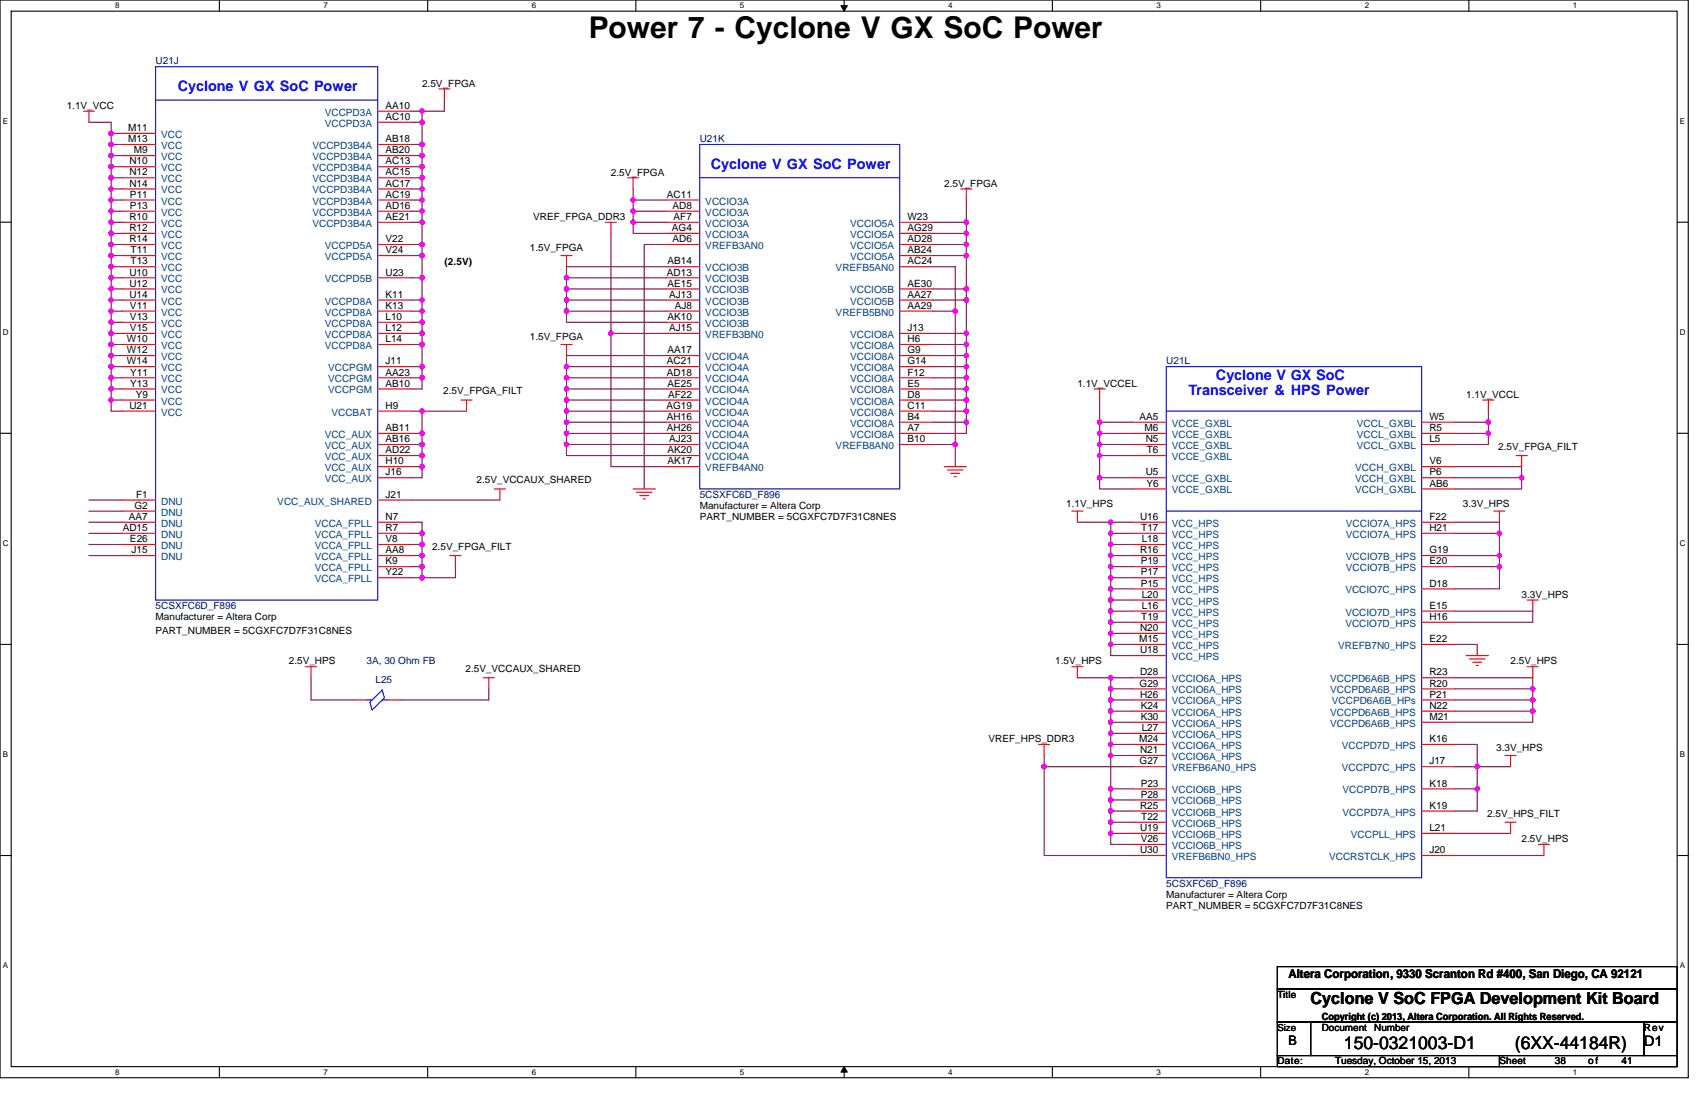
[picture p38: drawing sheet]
<svg xmlns="http://www.w3.org/2000/svg" width="432mm" height="279mm" viewBox="0 0 432 279" stroke-linecap="round" stroke-linejoin="round" font-family="sans-serif">
<defs><g id="words">
<text font-size="7.6" x="149.4" y="9.7">Power 7 - Cyclone V GX SoC Power</text>
<g font-size="4.5">
<text x="341.2" y="266.3">150-0321003-D1</text>
<text x="384.5" y="266.3">(6XX-44184R)</text>
</g>
<text font-size="4.2" x="332.7" y="254.8">Cyclone V SoC FPGA Development Kit Board</text>
<g font-size="3.7" fill="#00f">
<text x="45.1" y="23.1">Cyclone V GX SoC Power</text>
<text x="180.5" y="42.9">Cyclone V GX SoC Power</text>
<text x="301.7" y="100.2">Transceiver &amp; HPS Power</text>
<text x="308.7" y="96.4">Cyclone V GX SoC</text>
</g>
<text font-size="3.7" x="417.3" y="265.5">D1</text>
<text font-size="3.4" x="327.1" y="265.2">B</text>
<text font-size="3.1" x="327.1" y="248.2">Altera Corporation, 9330 Scranton Rd #400, San Diego, CA 92121</text>
<g font-size="2.5" fill="#000080">
<text x="39.5" y="16.4">U21J</text>
<text x="177.6" y="36.1">U21K</text>
<text x="296.1" y="92.5">U21L</text>
<text x="177.6" y="126.3">5CSXFC6D_F896</text>
<text x="39.5" y="154.5">5CSXFC6D_F896</text>
<text x="93" y="168.6">3A, 30 Ohm FB</text>
<text x="95.3" y="173.4">L25</text>
<text x="296.1" y="225">5CSXFC6D_F896</text>
</g>
<g font-size="2.5">
<text x="107.1" y="22">2.5V_FPGA</text>
<text x="16.9" y="27.6">1.1V_VCC</text>
<text x="97.9" y="27.6">AA10</text>
<text x="32.6" y="33.3">M11</text>
<text x="97.9" y="30.4">AC10</text>
<text x="32.6" y="36.1">M13</text>
<text x="32.9" y="41.7">N10</text>
<text x="34" y="38.9">M9</text>
<text x="97.9" y="41.7">AC13</text>
<text x="97.9" y="38.9">AB20</text>
<text x="97.9" y="36.1">AB18</text>
<text x="32.9" y="44.5">N12</text>
<text x="32.9" y="47.3">N14</text>
<text x="97.9" y="47.3">AC17</text>
<text x="97.9" y="44.5">AC15</text>
<text x="155.1" y="44.6">2.5V_FPGA</text>
<text x="239.7" y="47.4">2.5V_FPGA</text>
<text x="33" y="50.2">P11</text>
<text x="33" y="53">P13</text>
<text x="97.9" y="50.2">AC19</text>
<text x="97.9" y="53">AD16</text>
<text x="169.3" y="50.2">AC11</text>
<text x="170.7" y="53">AD8</text>
<text x="32.9" y="55.8">R10</text>
<text x="32.9" y="58.6">R12</text>
<text x="97.9" y="55.8">AE21</text>
<text x="135.3" y="55.8">VREF_FPGA_DDR3</text>
<text x="170.6" y="58.6">AG4</text>
<text x="171" y="55.8">AF7</text>
<text x="230.4" y="58.6">AG29</text>
<text x="230.4" y="55.8">W23</text>
<text x="32.9" y="61.4">R14</text>
<text x="33.1" y="64.3">T11</text>
<text x="97.9" y="64.3">V24</text>
<text x="97.9" y="61.4">V22</text>
<text x="134.5" y="63.7">1.5V_FPGA</text>
<text x="170.7" y="61.4">AD6</text>
<text x="230.4" y="61.4">AD28</text>
<text x="230.4" y="64.3">AB24</text>
<text x="32.9" y="69.9">U10</text>
<text x="33.1" y="67.1">T13</text>
<text x="97.9" y="69.9">U23</text>
<text x="112.8" y="67.2">(2.5V)</text>
<text x="169.3" y="69.9">AD13</text>
<text x="169.4" y="67.1">AB14</text>
<text x="230.4" y="67.1">AC24</text>
<text x="32.9" y="75.5">U14</text>
<text x="32.9" y="72.7">U12</text>
<text x="97.9" y="75.5">K11</text>
<text x="169.4" y="72.7">AE15</text>
<text x="169.9" y="75.5">AJ13</text>
<text x="230.4" y="75.5">AA27</text>
<text x="230.4" y="72.7">AE30</text>
<text x="33" y="81.2">V13</text>
<text x="33" y="78.4">V11</text>
<text x="97.9" y="78.4">K13</text>
<text x="97.9" y="81.2">L10</text>
<text x="169.4" y="81.2">AK10</text>
<text x="171.3" y="78.4">AJ8</text>
<text x="230.4" y="78.4">AA29</text>
<text x="32.2" y="89.6">W12</text>
<text x="32.2" y="86.8">W10</text>
<text x="33" y="84">V15</text>
<text x="97.9" y="84">L12</text>
<text x="97.9" y="86.8">L14</text>
<text x="134.5" y="86.3">1.5V_FPGA</text>
<text x="169.4" y="89.6">AA17</text>
<text x="169.9" y="84">AJ15</text>
<text x="230.4" y="89.6">G9</text>
<text x="230.4" y="86.8">H6</text>
<text x="230.4" y="84">J13</text>
<text x="32.2" y="92.5">W14</text>
<text x="33.1" y="95.3">Y11</text>
<text x="97.9" y="92.5">J11</text>
<text x="97.9" y="95.3">AA23</text>
<text x="169.3" y="95.3">AD18</text>
<text x="169.3" y="92.5">AC21</text>
<text x="230.4" y="95.3">F12</text>
<text x="230.4" y="92.5">G14</text>
<text x="33.1" y="98.1">Y13</text>
<text x="34.5" y="100.9">Y9</text>
<text x="97.9" y="98.1">AB10</text>
<text x="112.5" y="100.1">2.5V_FPGA_FILT</text>
<text x="169.4" y="98.1">AE25</text>
<text x="169.6" y="100.9">AF22</text>
<text x="230.4" y="100.9">D8</text>
<text x="230.4" y="98.1">E5</text>
<text x="273.5" y="98.1">1.1V_VCCEL</text>
<text x="372.2" y="100.9">1.1V_VCCL</text>
<text x="32.9" y="103.7">U21</text>
<text x="97.9" y="103.7">H9</text>
<text x="169.2" y="103.7">AG19</text>
<text x="169.3" y="106.6">AH16</text>
<text x="230.4" y="103.7">C11</text>
<text x="230.4" y="106.6">B4</text>
<text x="289.3" y="106.6">AA5</text>
<text x="362.9" y="106.6">W5</text>
<text x="97.9" y="109.4">AB11</text>
<text x="97.9" y="112.2">AB16</text>
<text x="169.3" y="109.4">AH26</text>
<text x="169.9" y="112.2">AJ23</text>
<text x="230.4" y="112.2">B10</text>
<text x="230.4" y="109.4">A7</text>
<text x="290.6" y="109.4">M6</text>
<text x="290.8" y="112.2">N5</text>
<text x="362.9" y="112.2">L5</text>
<text x="362.9" y="109.4">R5</text>
<text x="97.9" y="115">AD22</text>
<text x="97.9" y="117.8">H10</text>
<text x="169.4" y="115">AK20</text>
<text x="169.4" y="117.8">AK17</text>
<text x="291.1" y="115">T6</text>
<text x="362.9" y="117.8">V6</text>
<text x="380.3" y="114.2">2.5V_FPGA_FILT</text>
<text x="97.9" y="120.7">J16</text>
<text x="121" y="122.6">2.5V_VCCAUX_SHARED</text>
<text x="290.8" y="120.7">U5</text>
<text x="291" y="123.5">Y6</text>
<text x="362.9" y="123.5">AB6</text>
<text x="362.9" y="120.7">P6</text>
<text x="32.7" y="131.9">AA7</text>
<text x="34.1" y="129.1">G2</text>
<text x="34.6" y="126.3">F1</text>
<text x="97.9" y="131.9">N7</text>
<text x="97.9" y="126.3">J21</text>
<text x="177.6" y="132">PART_NUMBER = 5CGXFC7D7F31C8NES</text>
<text x="177.6" y="129.1">Manufacturer = Altera Corp</text>
<text x="270.7" y="128.6">1.1V_HPS</text>
<text x="289.4" y="131.9">U16</text>
<text x="362.9" y="131.9">F22</text>
<text x="371.3" y="128.6">3.3V_HPS</text>
<text x="31.2" y="134.7">AD15</text>
<text x="33" y="137.6">E26</text>
<text x="97.9" y="137.6">V8</text>
<text x="97.9" y="134.7">R7</text>
<text x="289.7" y="134.7">T17</text>
<text x="289.8" y="137.6">L18</text>
<text x="362.9" y="134.7">H21</text>
<text x="33.4" y="140.4">J15</text>
<text x="97.9" y="140.4">AA8</text>
<text x="97.9" y="143.2">K9</text>
<text x="109.7" y="139.6">2.5V_FPGA_FILT</text>
<text x="289.4" y="140.4">R16</text>
<text x="289.6" y="143.2">P19</text>
<text x="362.9" y="143.2">E20</text>
<text x="362.9" y="140.4">G19</text>
<text x="97.9" y="146">Y22</text>
<text x="289.6" y="146">P17</text>
<text x="289.6" y="148.8">P15</text>
<text x="362.9" y="148.8">D18</text>
<text x="289.8" y="154.5">L16</text>
<text x="289.8" y="151.7">L20</text>
<text x="362.9" y="154.5">E15</text>
<text x="386.3" y="151.7">3.3V_HPS</text>
<text x="39.5" y="161">PART_NUMBER = 5CGXFC7D7F31C8NES</text>
<text x="39.5" y="157.3">Manufacturer = Altera Corp</text>
<text x="289.4" y="160.1">N20</text>
<text x="289.7" y="157.3">T19</text>
<text x="362.9" y="157.3">H16</text>
<text x="289.1" y="162.9">M15</text>
<text x="289.4" y="165.8">U18</text>
<text x="362.9" y="162.9">E22</text>
<text x="73.3" y="168.6">2.5V_HPS</text>
<text x="118.2" y="170.6">2.5V_VCCAUX_SHARED</text>
<text x="267.9" y="168.6">1.5V_HPS</text>
<text x="289.4" y="171.4">D28</text>
<text x="362.9" y="171.4">R23</text>
<text x="383.5" y="168.6">2.5V_HPS</text>
<text x="289.3" y="174.2">G29</text>
<text x="289.4" y="177">H26</text>
<text x="289.6" y="179.9">K24</text>
<text x="362.9" y="179.9">N22</text>
<text x="362.9" y="174.2">R20</text>
<text x="362.9" y="177">P21</text>
<text x="289.6" y="182.7">K30</text>
<text x="289.8" y="185.5">L27</text>
<text x="362.9" y="182.7">M21</text>
<text x="251" y="188.3">VREF_HPS_DDR3</text>
<text x="289.1" y="188.3">M24</text>
<text x="289.4" y="191.1">N21</text>
<text x="362.9" y="188.3">K16</text>
<text x="379.8" y="190.6">3.3V_HPS</text>
<text x="289.3" y="194">G27</text>
<text x="362.9" y="194">J17</text>
<text x="289.6" y="199.6">P23</text>
<text x="289.6" y="202.4">P28</text>
<text x="362.9" y="199.6">K18</text>
<text x="289.4" y="205.2">R25</text>
<text x="289.7" y="208.1">T22</text>
<text x="362.9" y="205.2">K19</text>
<text x="377.5" y="207.2">2.5V_HPS_FILT</text>
<text x="289.4" y="210.9">U19</text>
<text x="289.6" y="213.7">V26</text>
<text x="362.9" y="210.9">L21</text>
<text x="386.3" y="213.7">2.5V_HPS</text>
<text x="289.4" y="216.5">U30</text>
<text x="362.9" y="216.5">J20</text>
<text x="296.1" y="227.8">Manufacturer = Altera Corp</text>
<text x="296.1" y="230.6">PART_NUMBER = 5CGXFC7D7F31C8NES</text>
<text x="324.3" y="253.2">Title</text>
<text x="324.3" y="261.6">Size</text>
<text x="335.5" y="261.6">Document</text>
<text x="335.5" y="258.9">Copyright (c) 2013, Altera Corporation. All Rights Reserved.</text>
<text x="348.8" y="261.6">Number</text>
<text x="417.3" y="261.6">Rev</text>
<text x="324.3" y="270.1">Date:</text>
<text x="338.9" y="270.1">Tuesday, October 15, 2013</text>
<text x="380.6" y="270.1">Sheet</text>
<text x="394.7" y="270.1">38</text>
<text x="403.2" y="270.1">of</text>
<text x="411.6" y="270.1">41</text>
</g>
<g font-size="2.5" fill="#004080">
<text x="82.4" y="29.4">VCCPD3A</text>
<text x="40.9" y="35">VCC</text>
<text x="82.4" y="32.2">VCCPD3A</text>
<text x="40.9" y="37.8">VCC</text>
<text x="40.9" y="40.6">VCC</text>
<text x="79.3" y="40.6">VCCPD3B4A</text>
<text x="79.3" y="37.8">VCCPD3B4A</text>
<text x="40.9" y="43.5">VCC</text>
<text x="40.9" y="46.3">VCC</text>
<text x="79.3" y="46.3">VCCPD3B4A</text>
<text x="79.3" y="43.5">VCCPD3B4A</text>
<text x="40.9" y="49.1">VCC</text>
<text x="40.9" y="51.9">VCC</text>
<text x="79.3" y="51.9">VCCPD3B4A</text>
<text x="79.3" y="49.1">VCCPD3B4A</text>
<text x="179" y="51.9">VCCIO3A</text>
<text x="40.9" y="54.7">VCC</text>
<text x="40.9" y="57.6">VCC</text>
<text x="79.3" y="57.6">VCCPD3B4A</text>
<text x="79.3" y="54.7">VCCPD3B4A</text>
<text x="179" y="54.7">VCCIO3A</text>
<text x="179" y="57.6">VCCIO3A</text>
<text x="215.8" y="57.6">VCCIO5A</text>
<text x="40.9" y="60.4">VCC</text>
<text x="40.9" y="63.2">VCC</text>
<text x="40.9" y="66">VCC</text>
<text x="82.4" y="66">VCCPD5A</text>
<text x="82.4" y="63.2">VCCPD5A</text>
<text x="179" y="60.4">VCCIO3A</text>
<text x="179" y="63.2">VREFB3AN0</text>
<text x="215.8" y="63.2">VCCIO5A</text>
<text x="215.8" y="60.4">VCCIO5A</text>
<text x="215.8" y="66">VCCIO5A</text>
<text x="40.9" y="68.8">VCC</text>
<text x="40.9" y="71.6">VCC</text>
<text x="82.4" y="71.6">VCCPD5B</text>
<text x="179" y="68.8">VCCIO3B</text>
<text x="179" y="71.6">VCCIO3B</text>
<text x="212.1" y="68.8">VREFB5AN0</text>
<text x="40.9" y="77.3">VCC</text>
<text x="40.9" y="74.5">VCC</text>
<text x="82.4" y="77.3">VCCPD8A</text>
<text x="179" y="74.5">VCCIO3B</text>
<text x="179" y="77.3">VCCIO3B</text>
<text x="215.8" y="77.3">VCCIO5B</text>
<text x="215.8" y="74.5">VCCIO5B</text>
<text x="40.9" y="82.9">VCC</text>
<text x="40.9" y="80.1">VCC</text>
<text x="82.4" y="80.1">VCCPD8A</text>
<text x="82.4" y="82.9">VCCPD8A</text>
<text x="179" y="82.9">VCCIO3B</text>
<text x="179" y="80.1">VCCIO3B</text>
<text x="212.1" y="80.1">VREFB5BN0</text>
<text x="40.9" y="88.6">VCC</text>
<text x="40.9" y="85.7">VCC</text>
<text x="82.4" y="85.7">VCCPD8A</text>
<text x="82.4" y="88.6">VCCPD8A</text>
<text x="179" y="85.7">VREFB3BN0</text>
<text x="215.8" y="88.6">VCCIO8A</text>
<text x="215.8" y="85.7">VCCIO8A</text>
<text x="40.9" y="94.2">VCC</text>
<text x="40.9" y="91.4">VCC</text>
<text x="83.3" y="94.2">VCCPGM</text>
<text x="179" y="91.4">VCCIO4A</text>
<text x="179" y="94.2">VCCIO4A</text>
<text x="215.8" y="94.2">VCCIO8A</text>
<text x="215.8" y="91.4">VCCIO8A</text>
<text x="40.9" y="99.8">VCC</text>
<text x="40.9" y="97">VCC</text>
<text x="83.3" y="97">VCCPGM</text>
<text x="83.3" y="99.8">VCCPGM</text>
<text x="179" y="97">VCCIO4A</text>
<text x="179" y="99.8">VCCIO4A</text>
<text x="215.8" y="99.8">VCCIO8A</text>
<text x="215.8" y="97">VCCIO8A</text>
<text x="40.9" y="105.5">VCC</text>
<text x="40.9" y="102.7">VCC</text>
<text x="84.2" y="105.5">VCCBAT</text>
<text x="179" y="102.7">VCCIO4A</text>
<text x="179" y="105.5">VCCIO4A</text>
<text x="215.8" y="105.5">VCCIO8A</text>
<text x="215.8" y="102.7">VCCIO8A</text>
<text x="82.4" y="111.1">VCC_AUX</text>
<text x="82.4" y="113.9">VCC_AUX</text>
<text x="179" y="108.3">VCCIO4A</text>
<text x="179" y="111.1">VCCIO4A</text>
<text x="179" y="113.9">VCCIO4A</text>
<text x="212.1" y="113.9">VREFB8AN0</text>
<text x="215.8" y="111.1">VCCIO8A</text>
<text x="215.8" y="108.3">VCCIO8A</text>
<text x="297.5" y="108.3">VCCE_GXBL</text>
<text x="297.5" y="111.1">VCCE_GXBL</text>
<text x="297.5" y="113.9">VCCE_GXBL</text>
<text x="344.5" y="108.3">VCCL_GXBL</text>
<text x="344.5" y="113.9">VCCL_GXBL</text>
<text x="344.5" y="111.1">VCCL_GXBL</text>
<text x="82.4" y="116.8">VCC_AUX</text>
<text x="82.4" y="119.6">VCC_AUX</text>
<text x="179" y="116.8">VCCIO4A</text>
<text x="179" y="119.6">VREFB4AN0</text>
<text x="297.5" y="116.8">VCCE_GXBL</text>
<text x="344" y="119.6">VCCH_GXBL</text>
<text x="82.4" y="122.4">VCC_AUX</text>
<text x="297.5" y="122.4">VCCE_GXBL</text>
<text x="297.5" y="125.2">VCCE_GXBL</text>
<text x="344" y="125.2">VCCH_GXBL</text>
<text x="344" y="122.4">VCCH_GXBL</text>
<text x="40.9" y="128">DNU</text>
<text x="40.9" y="130.9">DNU</text>
<text x="70.4" y="128">VCC_AUX_SHARED</text>
<text x="40.9" y="136.5">DNU</text>
<text x="40.9" y="133.7">DNU</text>
<text x="79.9" y="136.5">VCCA_FPLL</text>
<text x="79.9" y="133.7">VCCA_FPLL</text>
<text x="297.5" y="136.5">VCC_HPS</text>
<text x="297.5" y="133.7">VCC_HPS</text>
<text x="341.7" y="136.5">VCCIO7A_HPS</text>
<text x="341.7" y="133.7">VCCIO7A_HPS</text>
<text x="40.9" y="139.3">DNU</text>
<text x="40.9" y="142.1">DNU</text>
<text x="79.9" y="142.1">VCCA_FPLL</text>
<text x="79.9" y="139.3">VCCA_FPLL</text>
<text x="297.5" y="142.1">VCC_HPS</text>
<text x="297.5" y="139.3">VCC_HPS</text>
<text x="341.7" y="142.1">VCCIO7B_HPS</text>
<text x="79.9" y="144.9">VCCA_FPLL</text>
<text x="79.9" y="147.8">VCCA_FPLL</text>
<text x="297.5" y="147.8">VCC_HPS</text>
<text x="297.5" y="144.9">VCC_HPS</text>
<text x="341.7" y="144.9">VCCIO7B_HPS</text>
<text x="297.5" y="153.4">VCC_HPS</text>
<text x="297.5" y="150.6">VCC_HPS</text>
<text x="341.5" y="150.6">VCCIO7C_HPS</text>
<text x="297.5" y="161.9">VCC_HPS</text>
<text x="297.5" y="156.2">VCC_HPS</text>
<text x="297.5" y="159">VCC_HPS</text>
<text x="341.5" y="159">VCCIO7D_HPS</text>
<text x="341.5" y="156.2">VCCIO7D_HPS</text>
<text x="297.5" y="164.7">VCC_HPS</text>
<text x="297.5" y="167.5">VCC_HPS</text>
<text x="339.7" y="164.7">VREFB7N0_HPS</text>
<text x="297.5" y="173.1">VCCIO6A_HPS</text>
<text x="337.7" y="173.1">VCCPD6A6B_HPS</text>
<text x="297.5" y="178.8">VCCIO6A_HPS</text>
<text x="297.5" y="176">VCCIO6A_HPS</text>
<text x="337.7" y="176">VCCPD6A6B_HPS</text>
<text x="338.1" y="178.8">VCCPD6A6B_HPs</text>
<text x="297.5" y="181.6">VCCIO6A_HPS</text>
<text x="297.5" y="184.4">VCCIO6A_HPS</text>
<text x="337.7" y="184.4">VCCPD6A6B_HPS</text>
<text x="337.7" y="181.6">VCCPD6A6B_HPS</text>
<text x="297.5" y="187.2">VCCIO6A_HPS</text>
<text x="297.5" y="190.1">VCCIO6A_HPS</text>
<text x="340.7" y="190.1">VCCPD7D_HPS</text>
<text x="297.5" y="192.9">VCCIO6A_HPS</text>
<text x="297.5" y="195.7">VREFB6AN0_HPS</text>
<text x="340.7" y="195.7">VCCPD7C_HPS</text>
<text x="297.5" y="201.3">VCCIO6B_HPS</text>
<text x="340.8" y="201.3">VCCPD7B_HPS</text>
<text x="297.5" y="204.2">VCCIO6B_HPS</text>
<text x="297.5" y="207">VCCIO6B_HPS</text>
<text x="297.5" y="209.8">VCCIO6B_HPS</text>
<text x="340.8" y="207">VCCPD7A_HPS</text>
<text x="297.5" y="215.4">VCCIO6B_HPS</text>
<text x="297.5" y="212.6">VCCIO6B_HPS</text>
<text x="342.9" y="212.6">VCCPLL_HPS</text>
<text x="297.5" y="218.2">VREFB6BN0_HPS</text>
<text x="337.4" y="218.2">VCCRSTCLK_HPS</text>
</g>
<g font-size="2">
<text x="29.3" y="2.1">8</text>
<text x="82.1" y="2.1">7</text>
<text x="135" y="2.1">6</text>
<text x="187.8" y="2.1">5</text>
<text x="240.7" y="2.1">4</text>
<text x="293.6" y="2.1">3</text>
<text x="346.4" y="2.1">2</text>
<text x="399.3" y="2.1">1</text>
<text x=".7" y="31.4">E</text>
<text x="426.5" y="31.4">E</text>
<text x=".7" y="85">D</text>
<text x="426.5" y="85">D</text>
<text x=".7" y="138.6">C</text>
<text x="426.5" y="138.6">C</text>
<text x=".7" y="192.1">B</text>
<text x="426.5" y="192.1">B</text>
<text x=".7" y="245.7">A</text>
<text x="426.5" y="245.7">A</text>
<text x="29.3" y="272.8">8</text>
<text x="82.1" y="272.8">7</text>
<text x="135" y="272.8">6</text>
<text x="187.8" y="272.8">5</text>
<text x="240.7" y="272.8">4</text>
<text x="293.6" y="272.8">3</text>
<text x="346.4" y="272.8">2</text>
<text x="399.3" y="272.8">1</text>
</g>
</g></defs>
<path d="M0 0h428.6v273.5h-428.6zM2.8 2.8h422.9v267.9h-422.9z" fill="none" stroke="#000" stroke-width=".28"/>
<g fill="#fff">
<path d="M29.3 .3h1.1v2.3h-1.1z"/>
<path d="M29.3 271h1.1v2.2h-1.1z"/>
</g>
<path d="M55.7 0v2.8M55.7 270.7v2.8" fill="none" stroke="#000" stroke-width=".28"/>
<g fill="#fff">
<path d="M82.1 .3h1.1v2.3h-1.1z"/>
<path d="M82.1 271h1.1v2.2h-1.1z"/>
</g>
<path d="M108.6 0v2.8M108.6 270.7v2.8" fill="none" stroke="#000" stroke-width=".28"/>
<g fill="#fff">
<path d="M135 .3h1.1v2.3h-1.1z"/>
<path d="M135 271h1.1v2.2h-1.1z"/>
</g>
<path d="M161.4 0v2.8M161.4 270.7v2.8" fill="none" stroke="#000" stroke-width=".28"/>
<g fill="#fff">
<path d="M187.8 .3h1.2v2.3h-1.2z"/>
<path d="M187.8 271h1.2v2.2h-1.2z"/>
</g>
<path d="M214.3 0v2.8M214.3 270.7v2.8" fill="none" stroke="#000" stroke-width=".28"/>
<path d="M213.5 1.4h1.6l-.8 1.4zM214.3 270.7l.8 1.4h-1.6z" fill="#000" stroke="#000" stroke-width=".25"/>
<g fill="#fff">
<path d="M240.7 .3h1.1v2.3h-1.1z"/>
<path d="M240.7 271h1.1v2.2h-1.1z"/>
</g>
<path d="M267.1 0v2.8M267.1 270.7v2.8" fill="none" stroke="#000" stroke-width=".28"/>
<g fill="#fff">
<path d="M293.6 .3h1.1v2.3h-1.1z"/>
<path d="M293.6 271h1.1v2.2h-1.1z"/>
</g>
<path d="M320 0v2.8M320 270.7v2.8" fill="none" stroke="#000" stroke-width=".28"/>
<g fill="#fff">
<path d="M346.4 .3h1.2v2.3h-1.2z"/>
<path d="M346.4 271h1.2v2.2h-1.2z"/>
</g>
<path d="M372.9 0v2.8M372.9 270.7v2.8" fill="none" stroke="#000" stroke-width=".28"/>
<g fill="#fff">
<path d="M399.3 .3h1.1v2.3h-1.1z"/>
<path d="M399.3 271h1.1v2.2h-1.1z"/>
<path d="M.7 29.6h1.4v2.3h-1.4z"/>
<path d="M426.5 29.6h1.3v2.3h-1.3z"/>
<path d="M.7 83.2h1.5v2.2h-1.5z"/>
<path d="M426.5 83.2h1.4v2.2h-1.4z"/>
</g>
<path d="M0 56.4h2.8M425.7 56.4h2.9" fill="none" stroke="#000" stroke-width=".28"/>
<g fill="#fff">
<path d="M.7 136.7h1.5v2.3h-1.5z"/>
<path d="M426.5 136.7h1.4v2.3h-1.4z"/>
</g>
<path d="M0 110h2.8M425.7 110h2.9" fill="none" stroke="#000" stroke-width=".28"/>
<g fill="#fff">
<path d="M.7 190.3h1.4v2.3h-1.4z"/>
<path d="M426.5 190.3h1.3v2.3h-1.3z"/>
</g>
<path d="M0 163.5h2.8M425.7 163.5h2.9" fill="none" stroke="#000" stroke-width=".28"/>
<g fill="#fff">
<path d="M.7 243.9h1.4v2.2h-1.4z"/>
<path d="M426.4 243.9h1.4v2.2h-1.4z"/>
</g>
<path d="M0 217.1h2.8M425.7 217.1h2.9M324.3 245.3h101.4v5.7h-101.4zM324.3 251h101.4v8.4h-101.4zM324.3 259.4h8.4v8.5h-8.4zM332.7 259.4h84.6v8.5h-84.6zM417.3 259.4h8.4v8.5h-8.4zM324.3 267.9h56.3v2.8h-56.3zM380.6 267.9h45.1v2.8h-45.1z" fill="none" stroke="#000" stroke-width=".28"/>
<g fill="none" stroke="#800040" stroke-width=".28">
<path d="M22.6 31h5.6v2.8M28.2 39.5v2.8M28.2 33.8h2.8M28.2 36.7h2.8M28.2 39.5h2.8M28.2 36.7v2.8M28.2 33.8v2.9M104.3 39.5h2.8M104.3 36.7h2.8M104.3 28.2h2.8M104.3 31h2.8M107.1 36.7v2.8"/>
<path d="M107.1 39.5v2.8M107.1 28.2v2.8M107.1 31v5.7M112.8 25.4v2.8h-5.7M28.2 53.6v2.8M28.2 56.4v2.8M28.2 45.1v2.8M28.2 59.2h2.8M28.2 45.1h2.8M28.2 47.9h2.8M28.2 50.8h2.8M28.2 53.6h2.8"/>
<path d="M28.2 56.4h2.8M28.2 42.3h2.8M28.2 59.2v2.8M28.2 47.9v5.7M28.2 42.3v2.8M104.3 42.3h2.8M104.3 45.1h2.8M104.3 47.9h2.8M104.3 50.8h2.8M104.3 53.6h2.8M104.3 56.4h2.8M107.1 42.3v2.8"/>
<path d="M107.1 45.1v2.8M107.1 47.9v2.9M107.1 50.8v2.8M107.1 53.6v8.4M155.1 59.2v25.4h14.1M160.7 53.6h8.5M160.7 56.4h8.5M160.7 56.4v2.8h8.5M160.7 47.9v2.9M160.7 50.8v5.6M160.7 50.8h8.5M236.9 56.4h8.4"/>
<path d="M236.9 59.2h8.4M245.3 50.8v5.6M245.3 56.4v5.6M28.2 64.9v5.6M28.2 73.3v2.8M28.2 73.3h2.8M28.2 76.1h2.8M28.2 62h2.8M28.2 79h2.8M28.2 64.9h2.8M28.2 67.7h2.8M28.2 70.5h2.8"/>
<path d="M28.2 76.1v2.9M28.2 62v2.9M28.2 70.5v2.8M28.2 79v2.8M104.3 70.5h2.8M104.3 62h2.8M104.3 64.9h2.8M104.3 79h2.8M104.3 76.1h2.8M107.1 62v2.9M107.1 64.9v5.6M107.1 76.1v2.9"/>
<path d="M107.1 79v2.8M107.1 70.5v5.6M143.8 70.5h25.4M143.8 73.3h25.4M143.8 76.1h25.4M143.8 79h25.4M143.8 70.5v11.3h25.4M169.2 67.7h-25.4v2.8M169.2 62h-5.7v62.1M236.9 79h5.6M236.9 67.7h5.6v11.3M236.9 62h8.4"/>
<path d="M236.9 73.3h8.4M236.9 64.9h8.4M236.9 76.1h8.4M242.5 79v33.8M245.3 62v2.9M245.3 76.1v8.5M245.3 64.9v8.4M245.3 73.3v2.8M28.2 84.6v2.8M28.2 81.8h2.8M28.2 84.6h2.8M28.2 93h2.8"/>
<path d="M28.2 95.9h2.8M28.2 90.2v2.8M28.2 87.4v2.8M28.2 98.7v5.6h2.8M28.2 93v2.9M28.2 98.7h2.8M28.2 90.2h2.8M28.2 87.4h2.8M28.2 81.8v2.8M28.2 95.9v2.8M104.3 84.6h2.8M104.3 87.4h2.8"/>
<path d="M104.3 93h2.8M104.3 95.9h2.8M104.3 81.8h2.8M107.1 95.9v2.8h-2.8M107.1 84.6v2.8M107.1 87.4v5.6M107.1 93v2.9M107.1 81.8v2.8M143.8 95.9h25.4M143.8 98.7h25.4M143.8 93h25.4M155.1 84.6v33.8h14.1"/>
<path d="M169.2 90.2h-25.4v14.1M236.9 84.6h8.4M236.9 87.4h8.4M236.9 90.2h8.4M236.9 93h8.4M236.9 95.9h8.4M236.9 98.7h8.4M245.3 84.6v2.8M245.3 87.4v16.9M28.2 101.5h2.8M104.3 104.3h2.8M104.3 110h2.8"/>
<path d="M104.3 112.8h2.8M104.3 115.6h2.8M104.3 118.4h2.8M107.1 118.4v2.8h-2.8M107.1 112.8v2.8M107.1 104.3h11.3M107.1 110v2.8M107.1 115.6v2.8M107.1 104.3v5.7M143.8 101.5h25.4M143.8 104.3h25.4M143.8 107.1h25.4"/>
<path d="M143.8 110h25.4M143.8 112.8h25.4M143.8 104.3v11.3h25.4M236.9 112.8h5.6v5.6M236.9 101.5h8.4M236.9 104.3h8.4M236.9 107.1h8.4M245.3 104.3v5.7h-8.4M279.1 110v2.8h8.5M279.1 107.1v2.9h8.5M279.1 101.5v5.6h8.5M279.1 115.6v5.6"/>
<path d="M279.1 112.8v2.8h8.5M369.4 118.4h16.9v5.7h-16.9M369.4 110h8.4v2.8h-8.4M369.4 107.1h8.4v2.9M377.8 104.3v2.8M22.6 126.9h8.4M22.6 129.7h8.4M22.6 132.5h8.4M22.6 135.3h8.4M22.6 138.2h8.4M104.3 126.9h22.6M104.3 132.5h2.8v2.8"/>
<path d="M104.3 135.3h2.8M104.3 138.2h2.8M107.1 135.3v2.9M107.1 138.2v2.8M273.5 132.5h8.5M279.1 121.2v2.9h8.5M279.1 121.2h8.5M282 135.3v2.9M282 132.5v2.8h5.6M282 132.5h5.6M282 138.2h5.6M282 138.2v2.8h5.6"/>
<path d="M369.4 121.2h16.9M369.4 132.5h11.2v2.8M369.4 135.3h11.2M380.6 135.3v14.1h-11.2M22.6 141h8.4M104.3 143.8h2.8M104.3 146.6h2.8M104.3 141h2.8M107.1 141v2.8M107.1 143.8v2.8M115.6 143.8v2.8h-8.5M282 152.3v2.8"/>
<path d="M282 143.8v5.6M282 143.8h5.6M282 152.3h5.6M282 157.9v2.8M282 155.1v2.8M282 141v2.8M282 149.4v2.9M282 157.9h5.6M282 155.1h5.6M282 146.6h5.6M282 149.4h5.6M369.4 155.1h19.7v2.8h-19.7"/>
<path d="M369.4 141h11.2M369.4 143.8h11.2M79 172v5.6h11.2M124.1 174.8v2.8h-22.6M273.5 172h8.5M282 163.5h5.6M282 174.8v2.8h5.6M282 172v2.8h5.6M282 172h5.6M282 160.7v2.8M282 163.5v2.9h5.6M282 177.6v2.9"/>
<path d="M282 160.7h5.6M369.4 163.5h5.6v2.9M369.4 172h19.7v5.6M369.4 174.8h19.7M369.4 177.6h19.7M389.1 177.6v2.9M265 191.7v2.9h22.6M265 194.6v22.5h22.6M282 183.3v2.8M282 191.7v8.5M282 180.5h5.6M282 188.9h5.6"/>
<path d="M282 180.5v2.8M282 186.1v2.8M282 188.9v2.8M282 183.3h5.6M282 186.1h5.6M282 191.7h5.6M369.4 188.9h5.6v11.3M369.4 194.6h14.1M369.4 180.5h19.7M389.1 180.5v2.8h-19.7M282 211.5v2.8h5.6M282 205.8v2.9"/>
<path d="M282 208.7v2.8M282 200.2v2.8h5.6M282 200.2h5.6M282 205.8h5.6M282 208.7h5.6M282 211.5h5.6M282 203v2.8M369.4 217.1h22.5M369.4 211.5h14.1M369.4 200.2h5.6M375 200.2v5.6h-5.6"/>
</g>
<g fill="#f0f" stroke="#f0f" stroke-width=".28">
<circle cx="28.2" cy="84.6" r=".55"/>
<circle cx="28.2" cy="45.1" r=".56"/>
<circle cx="28.2" cy="64.9" r=".55"/>
<circle cx="28.2" cy="81.8" r=".55"/>
<circle cx="28.2" cy="67.7" r=".55"/>
<circle cx="28.2" cy="42.3" r=".55"/>
<circle cx="28.2" cy="78.9" r=".55"/>
<circle cx="28.2" cy="76.1" r=".55"/>
<circle cx="28.2" cy="39.5" r=".55"/>
<circle cx="28.2" cy="36.7" r=".55"/>
<circle cx="28.2" cy="33.8" r=".55"/>
<circle cx="28.2" cy="62" r=".55"/>
<circle cx="28.2" cy="59.2" r=".56"/>
<circle cx="28.2" cy="73.3" r=".56"/>
<circle cx="28.2" cy="70.5" r=".55"/>
<circle cx="28.2" cy="50.8" r=".55"/>
<circle cx="28.2" cy="47.9" r=".55"/>
<circle cx="28.2" cy="95.9" r=".55"/>
<circle cx="28.2" cy="93" r=".55"/>
<circle cx="28.2" cy="90.2" r=".55"/>
<circle cx="28.2" cy="87.4" r=".56"/>
<circle cx="28.2" cy="101.5" r=".56"/>
<circle cx="28.2" cy="98.7" r=".55"/>
<circle cx="107.1" cy="135.3" r=".55"/>
<circle cx="107.1" cy="141" r=".55"/>
<circle cx="107.1" cy="138.2" r=".55"/>
<circle cx="107.1" cy="84.6" r=".55"/>
<circle cx="107.1" cy="93" r=".55"/>
<circle cx="107.1" cy="81.8" r=".55"/>
<circle cx="107.1" cy="87.4" r=".56"/>
<circle cx="107.1" cy="95.9" r=".55"/>
<circle cx="107.1" cy="39.5" r=".55"/>
<circle cx="107.1" cy="36.7" r=".55"/>
<circle cx="107.1" cy="64.9" r=".55"/>
<circle cx="107.1" cy="62" r=".55"/>
<circle cx="107.1" cy="42.3" r=".55"/>
<circle cx="107.1" cy="28.2" r=".55"/>
<circle cx="107.1" cy="31" r=".56"/>
<circle cx="107.1" cy="112.8" r=".55"/>
<circle cx="281.9" cy="160.7" r=".55"/>
<circle cx="281.9" cy="157.9" r=".56"/>
<circle cx="281.9" cy="155.1" r=".55"/>
<circle cx="281.9" cy="163.5" r=".55"/>
<circle cx="281.9" cy="180.4" r=".55"/>
<circle cx="281.9" cy="177.6" r=".55"/>
<circle cx="281.9" cy="174.8" r=".55"/>
<circle cx="281.9" cy="172" r=".56"/>
<circle cx="281.9" cy="183.3" r=".55"/>
<circle cx="281.9" cy="203" r=".55"/>
<circle cx="281.9" cy="208.6" r=".55"/>
<circle cx="281.9" cy="205.8" r=".55"/>
<circle cx="281.9" cy="211.5" r=".55"/>
<circle cx="281.9" cy="135.3" r=".55"/>
<circle cx="281.9" cy="132.5" r=".55"/>
<circle cx="281.9" cy="152.2" r=".55"/>
<circle cx="281.9" cy="141" r=".55"/>
<circle cx="281.9" cy="138.2" r=".55"/>
<circle cx="107.1" cy="47.9" r=".55"/>
<circle cx="107.1" cy="45.1" r=".56"/>
<circle cx="107.1" cy="50.8" r=".55"/>
<circle cx="107.1" cy="53.6" r=".55"/>
<circle cx="107.1" cy="56.4" r=".55"/>
<circle cx="107.1" cy="78.9" r=".55"/>
<circle cx="107.1" cy="76.1" r=".55"/>
<circle cx="107.1" cy="70.5" r=".55"/>
<circle cx="107.1" cy="118.4" r=".55"/>
<circle cx="107.1" cy="115.6" r=".56"/>
<circle cx="107.1" cy="110" r=".55"/>
<circle cx="28.2" cy="56.4" r=".55"/>
<circle cx="28.2" cy="53.6" r=".55"/>
<circle cx="160.7" cy="50.8" r=".55"/>
<circle cx="160.7" cy="53.6" r=".55"/>
<circle cx="160.7" cy="56.4" r=".55"/>
<circle cx="143.8" cy="76.1" r=".56"/>
<circle cx="143.8" cy="78.9" r=".56"/>
<circle cx="143.8" cy="73.3" r=".57"/>
<circle cx="143.8" cy="70.5" r=".56"/>
<circle cx="143.8" cy="93" r=".56"/>
<circle cx="143.8" cy="95.9" r=".56"/>
<circle cx="143.8" cy="98.7" r=".56"/>
<circle cx="143.8" cy="101.5" r=".57"/>
<circle cx="143.8" cy="110" r=".56"/>
<circle cx="143.8" cy="112.8" r=".56"/>
<circle cx="143.8" cy="107.1" r=".56"/>
<circle cx="143.8" cy="104.3" r=".56"/>
<circle cx="245.3" cy="56.4" r=".55"/>
<circle cx="245.3" cy="59.2" r=".56"/>
<circle cx="245.3" cy="62" r=".55"/>
<circle cx="245.3" cy="76.1" r=".55"/>
<circle cx="245.3" cy="73.3" r=".56"/>
<circle cx="245.3" cy="64.9" r=".55"/>
<circle cx="245.3" cy="90.2" r=".55"/>
<circle cx="245.3" cy="93" r=".55"/>
<circle cx="245.3" cy="95.9" r=".55"/>
<circle cx="245.3" cy="98.7" r=".55"/>
<circle cx="245.3" cy="101.5" r=".56"/>
<circle cx="245.3" cy="87.4" r=".56"/>
<circle cx="245.3" cy="84.6" r=".55"/>
<circle cx="245.3" cy="107.1" r=".55"/>
<circle cx="245.3" cy="104.3" r=".55"/>
<circle cx="281.9" cy="149.4" r=".55"/>
<circle cx="281.9" cy="146.6" r=".55"/>
<circle cx="281.9" cy="143.8" r=".56"/>
<circle cx="281.9" cy="188.9" r=".55"/>
<circle cx="281.9" cy="186.1" r=".56"/>
<circle cx="281.9" cy="200.2" r=".56"/>
<circle cx="281.9" cy="191.7" r=".55"/>
<circle cx="386.3" cy="121.2" r=".55"/>
<circle cx="279.1" cy="121.2" r=".55"/>
<circle cx="279.1" cy="115.6" r=".56"/>
<circle cx="279.1" cy="112.8" r=".55"/>
<circle cx="279.1" cy="110" r=".55"/>
<circle cx="279.1" cy="107.1" r=".55"/>
<circle cx="377.8" cy="110" r=".55"/>
<circle cx="377.8" cy="107.1" r=".55"/>
<circle cx="380.6" cy="143.8" r=".56"/>
<circle cx="380.6" cy="141" r=".55"/>
<circle cx="380.6" cy="135.3" r=".55"/>
<circle cx="389.1" cy="174.8" r=".55"/>
<circle cx="389.1" cy="177.6" r=".55"/>
<circle cx="389.1" cy="180.4" r=".55"/>
<circle cx="375" cy="200.2" r=".56"/>
<circle cx="375" cy="194.5" r=".55"/>
<circle cx="265" cy="194.5" r=".55"/>
<circle cx="155.1" cy="84.6" r=".55"/>
<circle cx="242.5" cy="112.8" r=".56"/>
<circle cx="242.5" cy="78.9" r=".56"/>
<circle cx="107.1" cy="143.8" r=".56"/>
<circle cx="107.1" cy="146.6" r=".55"/>
<circle cx="107.1" cy="104.3" r=".55"/>
</g>
<g fill="none" stroke="#f00" stroke-width=".28">
<path d="M21.2 28.2h2.8M22.6 28.2v2.8M31 33.8h8.5M31 36.7h8.5M31 39.5h8.5M95.9 31h8.4M95.9 28.2h8.4M95.9 39.5h8.4M95.9 36.7h8.4M111.4 22.6h2.8M112.8 22.6v2.8M31 42.3h8.5"/>
<path d="M31 45.1h8.5M31 47.9h8.5M31 50.8h8.5M31 53.6h8.5M31 56.4h8.5M31 59.2h8.5M95.9 50.8h8.4M95.9 47.9h8.4M95.9 45.1h8.4M95.9 42.3h8.4M95.9 56.4h8.4M95.9 53.6h8.4"/>
<path d="M153.7 56.4h2.8M155.1 56.4v2.8M159.3 45.1h2.8M160.7 45.1v2.8M169.2 50.8h8.4M169.2 53.6h8.4M169.2 56.4h8.4M169.2 59.2h8.4M228.4 59.2h8.5M228.4 56.4h8.5M243.9 47.9h2.8M245.3 47.9v2.9"/>
<path d="M31 62h8.5M31 64.9h8.5M31 67.7h8.5M31 70.5h8.5M31 79h8.5M31 76.1h8.5M31 73.3h8.5M95.9 64.9h8.4M95.9 62h8.4M95.9 70.5h8.4M95.9 76.1h8.4M95.9 79h8.4"/>
<path d="M142.4 64.9h2.8M143.8 64.9v2.8M169.2 67.7h8.4M169.2 70.5h8.4M169.2 73.3h8.4M169.2 76.1h8.4M169.2 62h8.4M169.2 79h8.4M228.4 62h8.5M228.4 76.1h8.5M228.4 73.3h8.5M228.4 64.9h8.5"/>
<path d="M228.4 67.7h8.5M228.4 79h8.5M31 98.7h8.5M31 95.9h8.5M31 93h8.5M31 90.2h8.5M31 87.4h8.5M31 84.6h8.5M31 81.8h8.5M95.9 81.8h8.4M95.9 84.6h8.4M95.9 87.4h8.4"/>
<path d="M95.9 93h8.4M95.9 95.9h8.4M95.9 98.7h8.4M142.4 87.4h2.8M143.8 87.4v2.8M169.2 81.8h8.4M169.2 90.2h8.4M169.2 95.9h8.4M169.2 98.7h8.4M169.2 84.6h8.4M169.2 93h8.4M228.4 98.7h8.5"/>
<path d="M228.4 95.9h8.5M228.4 93h8.5M228.4 90.2h8.5M228.4 87.4h8.5M228.4 84.6h8.5M277.7 98.7h2.8M279.1 98.7v2.8M31 104.3h8.5M31 101.5h8.5M95.9 104.3h8.4M95.9 110h8.4M95.9 112.8h8.4"/>
<path d="M95.9 115.6h8.4M95.9 118.4h8.4M117 101.5h2.8M118.4 101.5v2.8M169.2 101.5h8.4M169.2 107.1h8.4M169.2 110h8.4M169.2 112.8h8.4M169.2 115.6h8.4M169.2 104.3h8.4M169.2 118.4h8.4M228.4 110h8.5"/>
<path d="M228.4 104.3h8.5M228.4 101.5h8.5M228.4 107.1h8.5M228.4 112.8h8.5M239.7 118.4h5.6M240.5 119.3h4M287.6 107.1h8.5M287.6 110h8.5M287.6 112.8h8.5M287.6 115.6h8.5M360.9 107.1h8.5M360.9 118.4h8.5"/>
<path d="M360.9 112.8h8.5M360.9 110h8.5M376.4 101.5h2.8M377.8 101.5v2.8M384.9 115.6h2.8M386.3 115.6v2.8M31 138.2h8.5M31 135.3h8.5M31 126.9h8.5M31 132.5h8.5M31 129.7h8.5M95.9 138.2h8.4"/>
<path d="M95.9 135.3h8.4M95.9 132.5h8.4M95.9 121.2h8.4M95.9 126.9h8.4M125.5 124.1h2.8M126.9 124.1v2.8M160.7 124.1h5.7M161.6 124.9h3.9M162.4 125.8h2.3M163.3 126.6h.5M241.4 120.1h2.2M242.2 121h.6"/>
<path d="M272.1 129.7h2.8M273.5 129.7v2.8M287.6 121.2h8.5M287.6 124.1h8.5M287.6 135.3h8.5M287.6 132.5h8.5M287.6 138.2h8.5M360.9 124.1h8.5M360.9 121.2h8.5M360.9 135.3h8.5M360.9 132.5h8.5M379.2 129.7h2.8"/>
<path d="M380.6 129.7v2.8M31 141h8.5M95.9 141h8.4M95.9 143.8h8.4M95.9 146.6h8.4M114.2 141h2.8M115.6 141v2.8M287.6 146.6h8.5M287.6 143.8h8.5M287.6 155.1h8.5M287.6 152.3h8.5M287.6 141h8.5"/>
<path d="M287.6 157.9h8.5M287.6 149.4h8.5M360.9 149.4h8.5M360.9 157.9h8.5M360.9 143.8h8.5M360.9 155.1h8.5M360.9 141h8.5M387.7 152.3h2.8M389.1 152.3v2.8M77.6 169.2h2.8M79 169.2v2.8M90.2 177.6h2.8"/>
<path d="M98.7 177.6h2.8M122.7 172h2.8M124.1 172v2.8M272.1 169.2h2.8M273.5 169.2v2.8M287.6 177.6h8.5M287.6 174.8h8.5M287.6 172h8.5M287.6 160.7h8.5M287.6 163.5h8.5M287.6 166.4h8.5M360.9 172h8.5"/>
<path d="M360.9 177.6h8.5M360.9 174.8h8.5M360.9 163.5h8.5M372.2 166.4h5.6M373 167.2h4M373.9 168.1h2.2M374.7 168.9h.6M387.7 169.2h2.8M389.1 169.2v2.8M263.6 188.9h2.8M265 188.9v2.8M287.6 180.5h8.5"/>
<path d="M287.6 183.3h8.5M287.6 191.7h8.5M287.6 186.1h8.5M287.6 188.9h8.5M287.6 194.6h8.5M360.9 183.3h8.5M360.9 180.5h8.5M360.9 188.9h8.5M360.9 194.6h8.5M382 191.7h2.9M383.5 191.7v2.9M287.6 200.2h8.5"/>
<path d="M287.6 203h8.5M287.6 205.8h8.5M287.6 208.7h8.5M287.6 214.3h8.5M287.6 211.5h8.5M287.6 217.1h8.5M360.9 217.1h8.5M360.9 211.5h8.5M360.9 205.8h8.5M360.9 200.2h8.5M382 208.7h2.9M383.5 208.7v2.8"/>
<path d="M390.5 214.3h2.8M391.9 214.3v2.8"/>
</g>
<path d="M39.5 16.9h56.4v135.4h-56.4zM39.5 25.4h56.4M177.6 36.7h50.8v87.4h-50.8zM177.6 45.1h50.8M296.1 93h64.8v129.8h-64.8zM296.1 104.3h64.8M296.1 129.7h64.8M93 177.6h1.5M93.9 178.2l3.1-3.1 .6 2-3.1 3.1zM97 177.6h1.7" fill="none" stroke="#00f" stroke-width=".28"/>
<use href="#words"/>
</svg>
